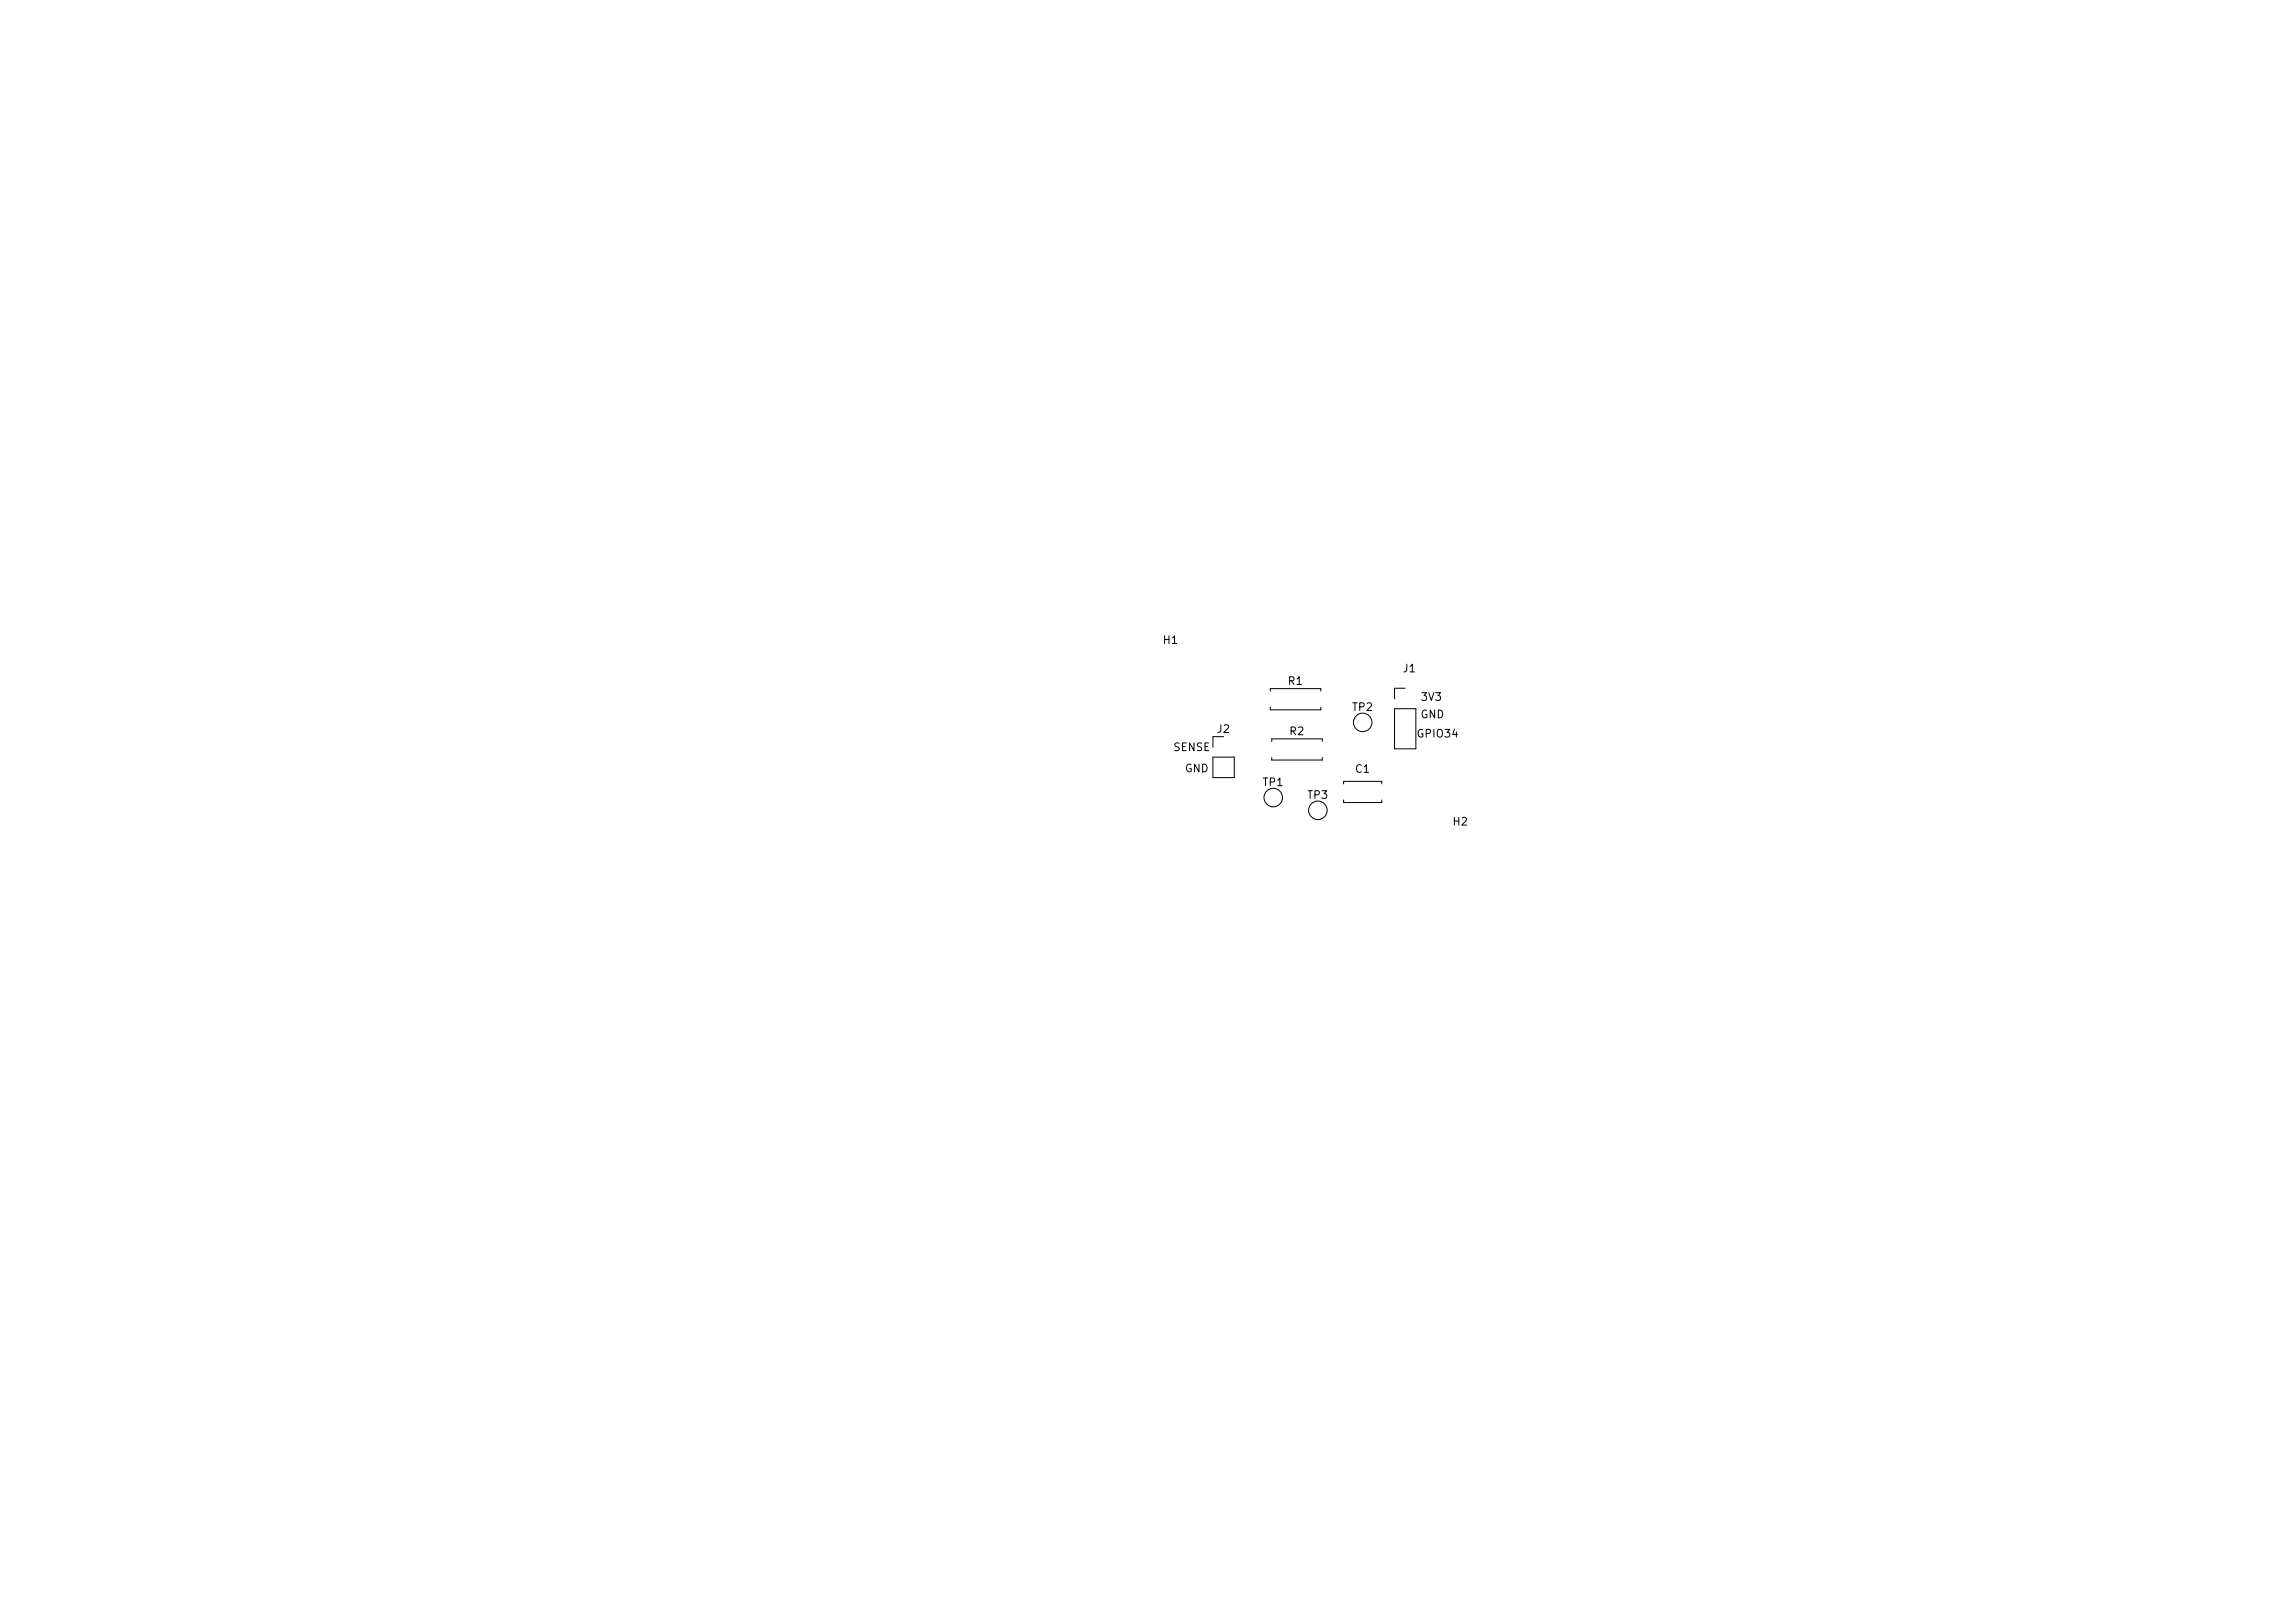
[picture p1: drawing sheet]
<svg xmlns="http://www.w3.org/2000/svg" width="297mm" height="210mm" viewBox="0 0 297 210" stroke-linecap="round" stroke-linejoin="round" font-family="sans-serif">
<defs><g id="words">
<g font-size="1">
<text x="150.4" y="83.6">H1</text>
<text x="166.6" y="88.9">R1</text>
<text x="181.4" y="87.2">J1</text>
<text x="157.4" y="95.1">J2</text>
<text x="166.7" y="95.4">R2</text>
<text x="174.9" y="92.2">TP2</text>
<text x="183.2" y="95.7">GPIO34</text>
<text x="183.8" y="90.9">3V3</text>
<text x="183.8" y="93.2">GND</text>
<text x="151.7" y="97.4">SENSE</text>
<text x="153.2" y="100.2">GND</text>
<text x="163.3" y="102">TP1</text>
<text x="175.2" y="100.2">C1</text>
<text x="169.1" y="103.6">TP3</text>
<text x="187.9" y="107.1">H2</text>
</g>
</g></defs>
<g fill="none" stroke="#000" stroke-width=".13">
<path d="M157 98h2.7v2.6h-2.7zM158.3 95.3h-1.3v1.4M164.4 89.4v-.3h6.5v.3M164.4 91.5v.3h6.5v-.3M164.6 95.9v-.3h6.5v.3M164.6 98v.3h6.5v-.3M180.5 91.7h2.7v5.2h-2.7zM181.8 89.1h-1.3v1.3M173.9 101.4v-.3h4.9v.3M173.9 103.5v.3h4.9v-.3"/>
<circle cx="176.4" cy="93.5" r="1.2"/>
<circle cx="164.8" cy="103.2" r="1.2"/>
<circle cx="170.5" cy="104.8" r="1.2"/>
</g>
<use href="#words"/>
</svg>
